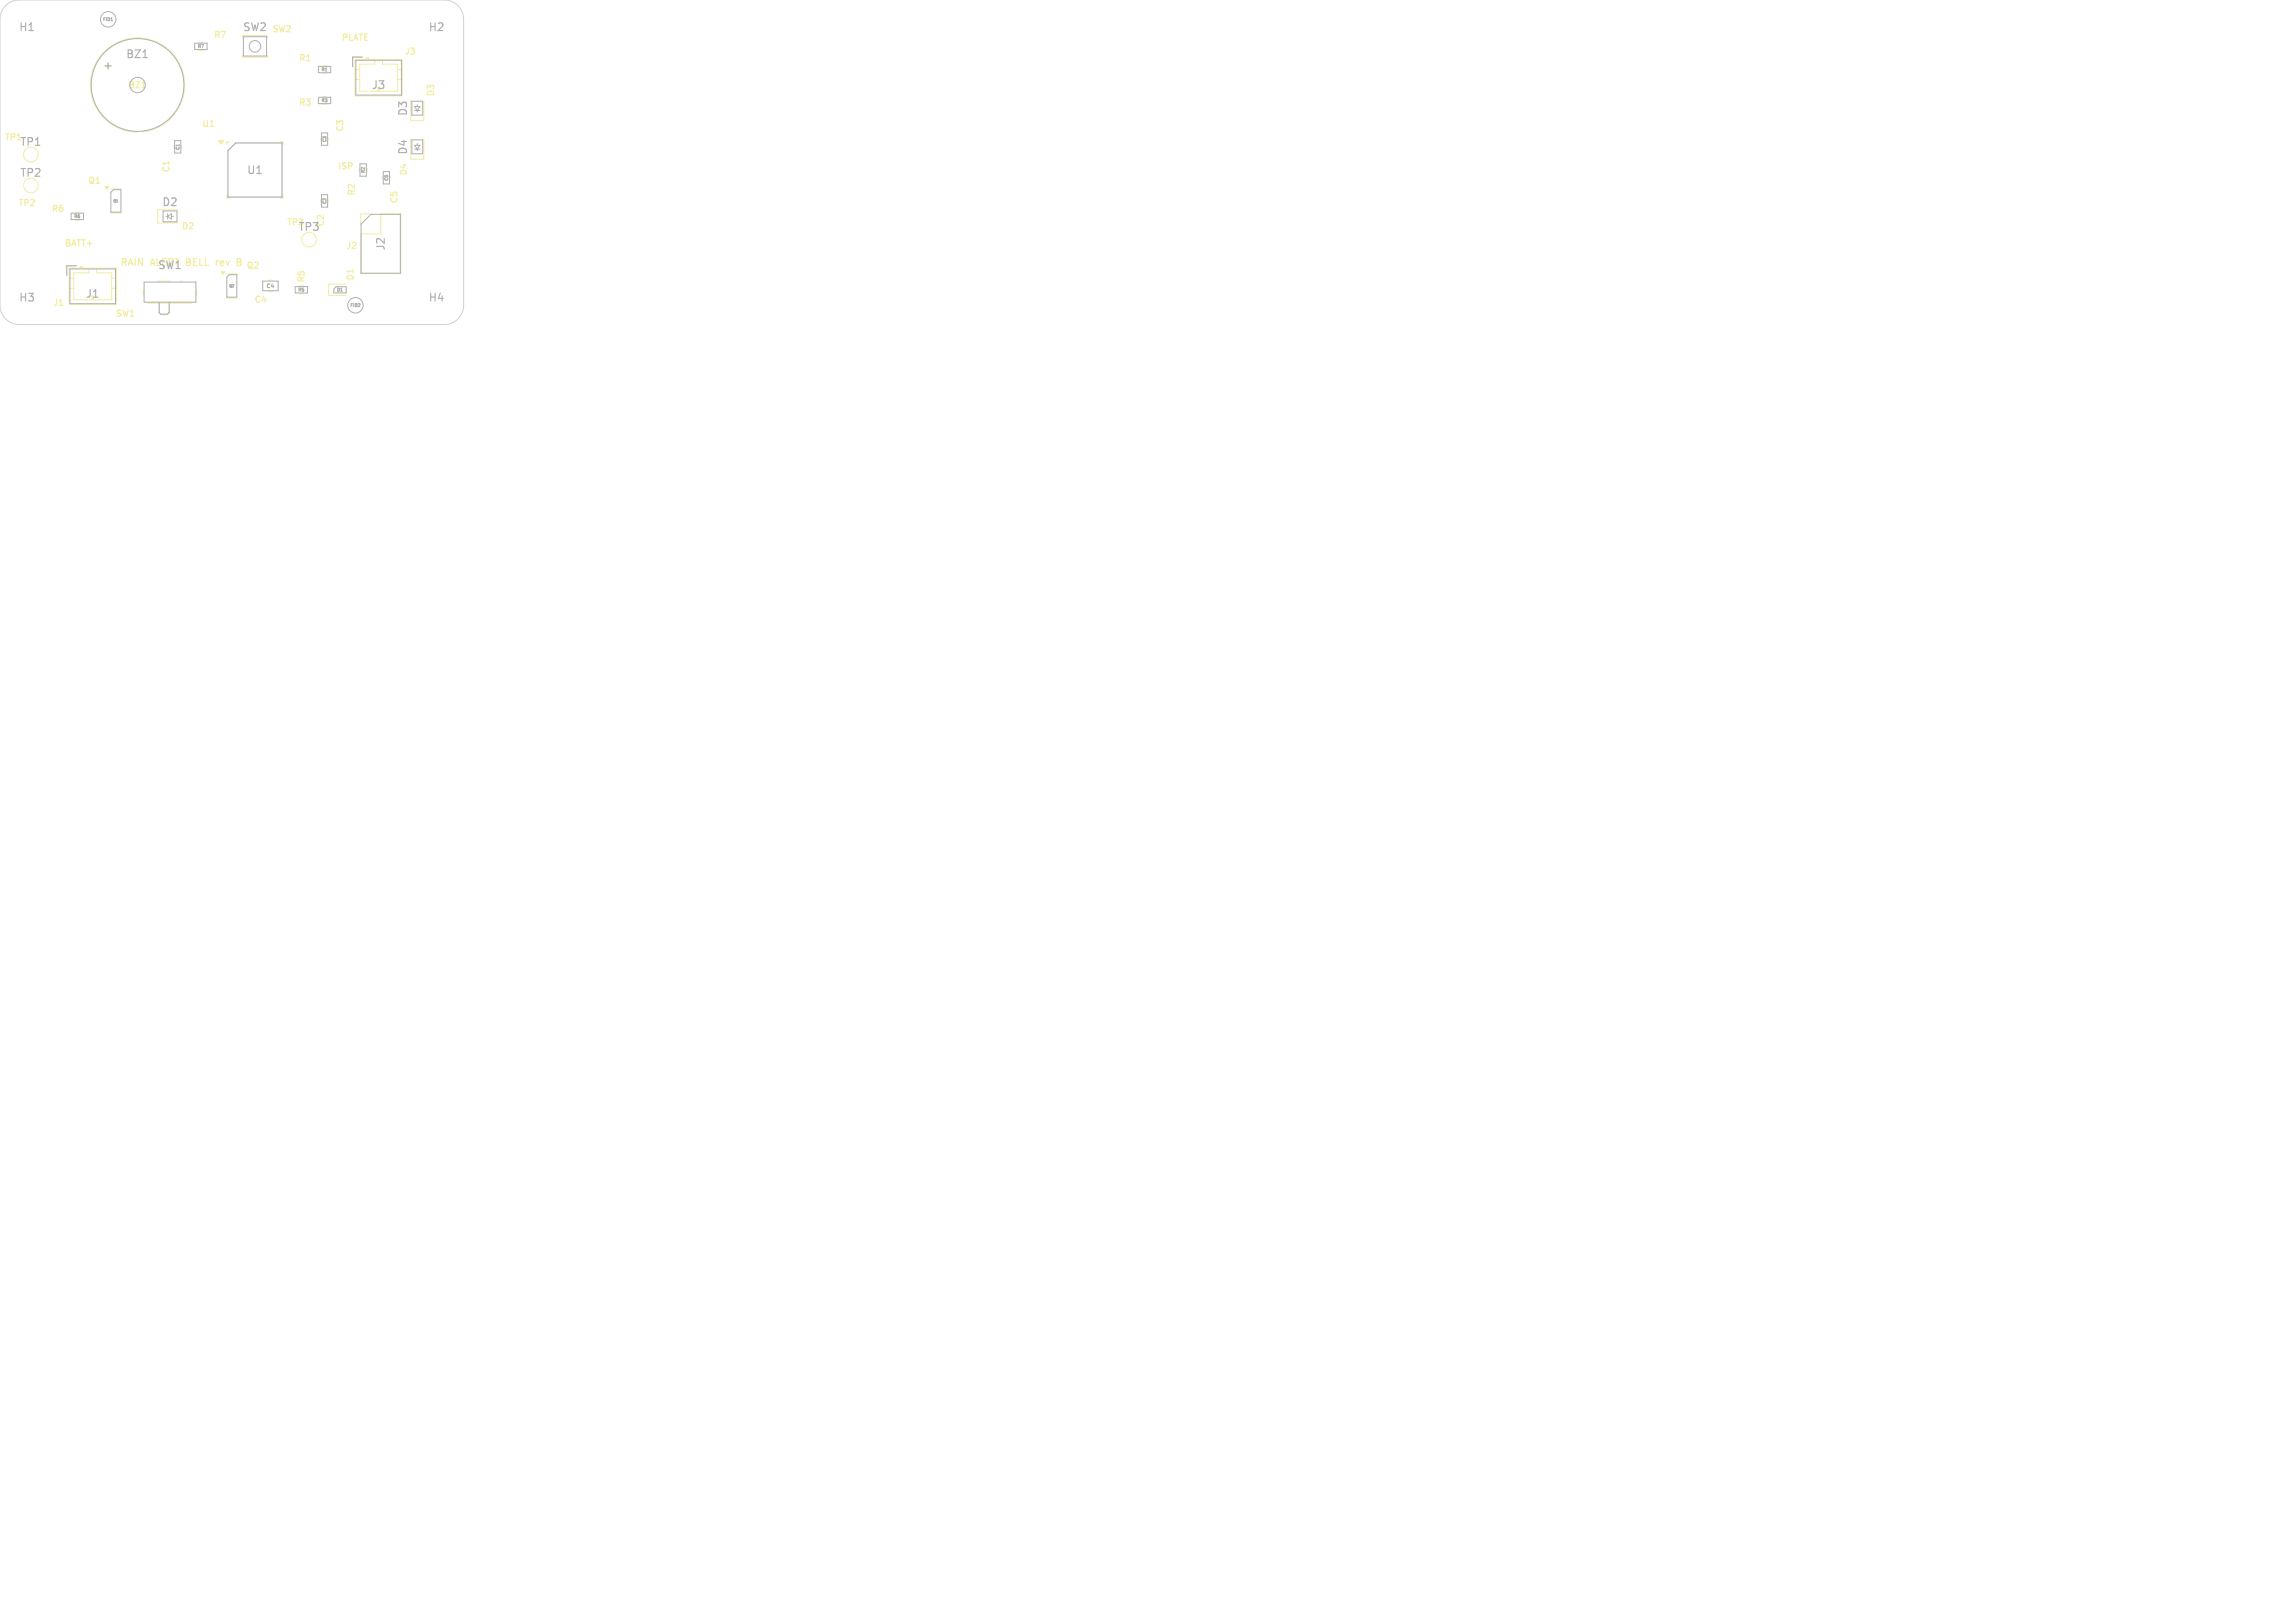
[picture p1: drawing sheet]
<svg xmlns="http://www.w3.org/2000/svg" width="297mm" height="210mm" viewBox="0 0 297 210" stroke-linecap="round" stroke-linejoin="round" font-family="sans-serif">
<defs><g id="words">
<g font-size="1.4" fill="#afafaf">
<text x="2.4" y="4.2">H1</text>
<text x="31.4" y="4.2">SW2</text>
<text x="55.4" y="4.2">H2</text>
<text x="13.2" y="9.2">+</text>
<text x="16.2" y="7.7">BZ1</text>
<text x="48" y="11.7">J3</text>
<text x="52.9" y="15.1" transform="rotate(-90 52.9 15.1)">D3</text>
<text x="2.5" y="19.1">TP1</text>
<text x="2.5" y="23.1">TP2</text>
<text x="31.9" y="22.7">U1</text>
<text x="52.9" y="20.1" transform="rotate(-90 52.9 20.1)">D4</text>
<text x="20.9" y="26.9">D2</text>
<text x="20.4" y="35">SW1</text>
<text x="38.5" y="30.1">TP3</text>
<text x="50" y="32.5" transform="rotate(-90 50 32.5)">J2</text>
<text x="2.4" y="39.2">H3</text>
<text x="11" y="38.7">J1</text>
<text x="55.4" y="39.2">H4</text>
</g>
<g font-size="1.3" fill="#f2eda1">
<text x="15.5" y="34.6">RAIN</text>
<text x="19.5" y="34.6">ALERT BELL</text>
<text x="28.5" y="34.6">rev</text>
<text x="31.5" y="34.6">B</text>
</g>
<g font-size="1.1" fill="#f2eda1">
<text x="27.6" y="5.1">R7</text>
<text x="35.1" y="4.4">SW2</text>
<text x="44.1" y="5.5">PLATE</text>
<text x="16.5" y="11.6">BZ1</text>
<text x="38.6" y="8.1">R1</text>
<text x="52.3" y="7.3">J3</text>
<text x="26.1" y="16.6">U1</text>
<text x="38.6" y="13.9">R3</text>
<text x="44.6" y="17.2" transform="rotate(-90 44.6 17.2)">C3</text>
<text x="56.4" y="12.6" transform="rotate(-90 56.4 12.6)">D3</text>
<text x=".5" y="18.4">TP1</text>
<text x="11.3" y="24">Q1</text>
<text x="22.1" y="22.4" transform="rotate(-90 22.1 22.4)">C1</text>
<text x="43.6" y="22.1">ISP</text>
<text x="52.9" y="22.8" transform="rotate(-90 52.9 22.8)">D4</text>
<text x="2.3" y="26.9">TP2</text>
<text x="6.6" y="27.6">R6</text>
<text x="23.4" y="29.9">D2</text>
<text x="46.1" y="25.4" transform="rotate(-90 46.1 25.4)">R2</text>
<text x="51.6" y="26.4" transform="rotate(-90 51.6 26.4)">C5</text>
<text x="8.2" y="32.1">BATT+</text>
<text x="31.8" y="35">Q2</text>
<text x="44.7" y="32.4">J2</text>
<text x="6.8" y="39.8">J1</text>
<text x="14.9" y="41.2">SW1</text>
<text x="32.8" y="39.4">C4</text>
<text x="39.6" y="36.7" transform="rotate(-90 39.6 36.7)">R5</text>
<text x="46" y="36.4" transform="rotate(-90 46 36.4)">D1</text>
</g>
<g font-size="1.1" fill="#afafaf">
<text x="37" y="29.4">TP3</text>
<text x="42.1" y="29.4" transform="rotate(-90 42.1 29.4)">C2</text>
</g>
<text font-size=".7" fill="#afafaf" x="34.4" y="37.4">C4</text>
<g font-size=".6" fill="#afafaf">
<text x="13.3" y="2.8">FID1</text>
<text x="25.6" y="6.3">R7</text>
<text x="41.6" y="9.3">R1</text>
<text x="41.6" y="13.3">R3</text>
<text x="23.3" y="19.4" transform="rotate(-90 23.3 19.4)">C1</text>
<text x="42.3" y="18.4" transform="rotate(-90 42.3 18.4)">C3</text>
<text x="47.3" y="22.4" transform="rotate(-90 47.3 22.4)">R2</text>
<text x="50.3" y="23.4" transform="rotate(-90 50.3 23.4)">C5</text>
<text x="9.6" y="28.3">R6</text>
<text x="42.3" y="26.4" transform="rotate(-90 42.3 26.4)">C2</text>
<text x="38.6" y="37.8">R5</text>
<text x="43.6" y="37.8">D1</text>
<text x="45.3" y="39.8">FID2</text>
</g>
<g font-size=".4" fill="#afafaf">
<text x="14.6" y="26.2">Q1</text>
<text x="29.6" y="37.2">Q2</text>
</g>
</g></defs>
<path d="M28 33.8v.6M28.3 33.8l-.3 .1M30.7 33.9h.3M31 33.9l.2 .2M31 33.9l.2-.2-.1-.2h-.4v.9h.3l.2-.2" fill="none" stroke="#f2eda1" stroke-width=".16"/>
<path d="M18.4 11.4h.4M29.7 18.4h-.3v.2M36.3 18.4h.3v.3M7.7 39.5h.4M29.4 25.3v.3h.3M36.6 25.3v.3h-.3" fill="none" stroke="#f2eda1" stroke-width=".15"/>
<g fill="none" stroke="#f2eda1" stroke-width=".13">
<path d="M22.5 18.9v.2M23.5 18.9v.2M25.8 5.5h.4M25.8 6.5h.4M31.3 4.9v-.3h3.3v.3M31.3 7.1v.3h3.3v-.3M41.5 17.9v.2M41.8 8.5h.4M41.8 9.5h.4M41.8 12.5h.4M41.8 13.5h.4M42.5 17.9v.2"/>
<path d="M45.9 7.7h6.2v4.7h-6.2zM45.9 9h.7M45.9 10.3h.7M46.9 7.4h-1.3v1.2M47.4 7.7v-.2h.3v.2M47.4 7.6h.3M48.5 7.7v.6h-1.9v3.5h4.8v-3.5h-1.9v-.6M51.4 9h.7M51.4 10.3h.7M53.2 12.9v2.7h1.7v-2.7M53.2 17.9v2.7h1.7v-2.7M8.9 34.7h6.2v4.7h-6.2z"/>
<path d="M8.9 36h.6M8.9 37.3h.6M9.8 27.5h.4M9.8 28.5h.4M9.9 34.4h-1.3v1.2M10.4 34.7v-.2h.3v.2M10.4 34.6h.3M11.5 34.7v.6h-2v3.5h5v-3.5h-2v-.6M14.4 24.4h1.3M14.4 27.6h1.3M14.5 36h.6M14.5 37.3h.6"/>
<path d="M18.6 37.4v.8M19.1 39.2h5.7M20.4 36.4h1.7M20.6 39.2v1.3l.2 .2h.9l.2-.2v-1.3M23 27.2h-2.6v1.7h2.6M23.4 36.4h.2M25.5 37.4v.8M29.3 35.4h1.3M29.3 38.6h1.3M34.7 36.3h.6M34.7 37.7h.6M38.8 37h.4"/>
<path d="M38.8 38h.4M41.5 25.9v.2M42.5 25.9v.2M44.8 36.8h-2.3v1.4h2.3M46.5 21.8v.4M46.7 30.3h2.6v-2.6h2.6v7.7h-5.2zM47.5 21.8v.4M48 27.7h-1.3v1.3M49.5 22.9v.2M50.5 22.9v.2"/>
<circle cx="4" cy="20" r=".95"/>
<circle cx="17.8" cy="11" r="6.1"/>
<circle cx="4" cy="24" r=".95"/>
<circle cx="40" cy="31" r=".95"/>
</g>
<g fill="#f2eda1" stroke="#f2eda1" stroke-width=".13">
<path d="M28.6 35.2h.5l-.3 .3z"/>
<path d="M13.6 24.2h.5l-.3 .3z"/>
<path d="M28.3 18.2h.6l-.3 .5z"/>
</g>
<g fill="#fff" stroke="#fff" stroke-width=".13">
<circle cx="31.5" cy="31.5" r=".15"/>
<circle cx="49.5" cy="13.8" r=".15"/>
<circle cx="1.5" cy="19.5" r=".15"/>
<circle cx="52.2" cy="33.3" r=".15"/>
<circle cx="19.5" cy="19.5" r=".15"/>
<circle cx="13.5" cy="3.9" r=".15"/>
<circle cx="49.5" cy="7.5" r=".15"/>
<circle cx="19.5" cy="7.5" r=".15"/>
<circle cx="25.5" cy="1.5" r=".15"/>
<circle cx="49.5" cy="25.5" r=".15"/>
<circle cx="1.5" cy="7.5" r=".15"/>
<circle cx="25.5" cy="40.5" r=".15"/>
<circle cx="13.5" cy="19.5" r=".15"/>
<circle cx="43.5" cy="7.5" r=".15"/>
<circle cx="49.5" cy="1.5" r=".15"/>
<circle cx="55.5" cy="14.6" r=".15"/>
<circle cx="43.5" cy="31.9" r=".15"/>
<circle cx="42.4" cy="17" r=".15"/>
<circle cx="55.5" cy="7.5" r=".15"/>
<circle cx="13.5" cy="7.5" r=".15"/>
<circle cx="7.5" cy="1.5" r=".15"/>
<circle cx="7.5" cy="13.5" r=".15"/>
<circle cx="35.4" cy="36.5" r=".15"/>
<circle cx="37.5" cy="7.5" r=".15"/>
<circle cx="7.5" cy="7.5" r=".15"/>
<circle cx="43.5" cy="1.5" r=".15"/>
<circle cx="19.5" cy="31.5" r=".15"/>
<circle cx="31.9" cy="13.5" r=".15"/>
<circle cx="22.5" cy="18" r=".15"/>
<circle cx="1.5" cy="25.8" r=".15"/>
<circle cx="31.5" cy="39.1" r=".15"/>
<circle cx="31.5" cy="21.4" r=".15"/>
<circle cx="25.5" cy="31.5" r=".15"/>
<circle cx="53.8" cy="12.8" r=".15"/>
<circle cx="45.8" cy="26.8" r=".15"/>
<circle cx="49.5" cy="19.5" r=".15"/>
<circle cx="7.5" cy="19.5" r=".15"/>
<circle cx="43.6" cy="14.4" r=".15"/>
<circle cx="1.5" cy="31.5" r=".15"/>
<circle cx="55.5" cy="25.5" r=".15"/>
<circle cx="25.5" cy="7.7" r=".15"/>
<circle cx="13.4" cy="26.7" r=".15"/>
<circle cx="43.5" cy="39.7" r=".15"/>
<circle cx="43.5" cy="19.5" r=".15"/>
<circle cx="42.8" cy="37.2" r=".15"/>
<circle cx="37.5" cy="14.7" r=".15"/>
<circle cx="21.3" cy="15.8" r=".15"/>
<circle cx="7.5" cy="25.5" r=".15"/>
<circle cx="35.6" cy="21.4" r=".15"/>
<circle cx="25.5" cy="25.5" r=".15"/>
<circle cx="41.5" cy="25" r=".15"/>
<circle cx="34.2" cy="5.3" r=".15"/>
<circle cx="13.5" cy="31.5" r=".15"/>
<circle cx="21.2" cy="25.5" r=".15"/>
<circle cx="28.4" cy="35.8" r=".15"/>
<circle cx="7.5" cy="37.5" r=".15"/>
<circle cx="46.5" cy="21" r=".15"/>
<circle cx="27.1" cy="20.6" r=".15"/>
<circle cx="31.9" cy="7.7" r=".15"/>
<circle cx="37.5" cy="38.8" r=".15"/>
<circle cx="31.5" cy="1.5" r=".15"/>
<circle cx="27.1" cy="22.3" r=".15"/>
<circle cx="49.5" cy="22" r=".15"/>
<circle cx="13.5" cy="38.2" r=".15"/>
<circle cx="3.2" cy="24" r=".15"/>
<circle cx="37.5" cy="1.5" r=".15"/>
<circle cx="37.5" cy="31.8" r=".15"/>
<circle cx="53.8" cy="17.8" r=".15"/>
<circle cx="25.5" cy="13.5" r=".15"/>
<circle cx="13.5" cy="13.5" r=".15"/>
<circle cx="55.5" cy="31.5" r=".15"/>
<circle cx="7.5" cy="31.5" r=".15"/>
<circle cx="49.5" cy="37.5" r=".15"/>
<circle cx="55.5" cy="19.6" r=".15"/>
<circle cx="19.5" cy="40.2" r=".15"/>
<circle cx="1.5" cy="13.5" r=".15"/>
<circle cx="19.5" cy="1.5" r=".15"/>
<circle cx="41.5" cy="26.7" r=".15"/>
<circle cx="39" cy="24.5" r=".15"/>
<circle cx="19.8" cy="27.6" r=".15"/>
<circle cx="33.6" cy="27.9" r=".15"/>
<circle cx="36.1" cy="27.9" r=".15"/>
<circle cx="36.1" cy="26.4" r=".15"/>
<circle cx="38.1" cy="25.7" r=".15"/>
<circle cx="43.3" cy="27.3" r=".15"/>
<circle cx="38.9" cy="22.3" r=".15"/>
<circle cx="40.6" cy="20.3" r=".15"/>
<circle cx="29.9" cy="15.2" r=".15"/>
<circle cx="33.1" cy="19.4" r=".15"/>
<circle cx="22.7" cy="39.7" r=".15"/>
<circle cx="30.7" cy="36.7" r=".15"/>
<circle cx="47.7" cy="12" r=".15"/>
<circle cx="16.6" cy="26.2" r=".15"/>
<circle cx="18.1" cy="17.1" r=".15"/>
<circle cx="19.2" cy="28.7" r=".15"/>
<circle cx="13.4" cy="25.3" r=".15"/>
<circle cx="11.2" cy="28.1" r=".15"/>
<circle cx="3.5" cy="38.5" r="1.35"/>
<circle cx="11" cy="36.5" r=".38"/>
<circle cx="13" cy="36.5" r=".37"/>
<circle cx="56.5" cy="38.5" r="1.35"/>
<circle cx="14" cy="11" r=".5"/>
<circle cx="21.6" cy="11" r=".5"/>
<circle cx="56.5" cy="3.5" r="1.35"/>
<circle cx="3.5" cy="3.5" r="1.35"/>
<circle cx="48" cy="9.5" r=".37"/>
<circle cx="50" cy="9.5" r=".37"/>
<circle cx="20.5" cy="37.8" r=".45"/>
<circle cx="23.5" cy="37.8" r=".45"/>
<circle cx="48" cy="29" r=".5"/>
<circle cx="50.5" cy="29" r=".5"/>
<circle cx="48" cy="31.5" r=".5"/>
<circle cx="50.5" cy="31.5" r=".5"/>
<circle cx="48" cy="34.1" r=".5"/>
<circle cx="50.5" cy="34.1" r=".5"/>
</g>
<path d="M18.5 7.5h.6M30.5 18.5h6v7h-7v-6z" fill="none" stroke="#afafaf" stroke-width=".15"/>
<g fill="none" stroke="#afafaf" stroke-width=".13">
<path d="M22.6 18.2h.8v1.6h-.8zM25.2 5.6h1.6v.8h-1.6zM31.5 4.8h3v2.4h-3zM41.2 8.6h1.6v.8h-1.6zM41.2 12.6h1.6v.8h-1.6zM41.6 17.2h.8v1.6h-.8zM46 7.8h6v4.5h-6zM46.9 7.4h-1.3v1.2M53.3 13.1h1.4v1.8h-1.4M53.3 18.1h1.4v1.8h-1.4M53.6 14.3h.7M53.6 13.8h.7l-.3 .5z"/>
<path d="M53.6 18.8h.7l-.3 .5zM53.6 19.3h.7M54 13.5v.3M54 14.3v.2M54 18.5v.3M54 19.3v.2M9 34.8h6v4.5h-6zM9.2 27.6h1.6v.8h-1.6zM9.9 34.4h-1.3v1.2M14.4 24.9l.3-.3h1v2.9h-1.3zM18.7 36.5h6.6v2.6h-6.6zM21.1 27.3v1.4h1.8v-1.4"/>
<path d="M21.5 28h.2M21.7 27.6v.7M21.7 28l.5-.4v.7zM21.9 39.1v1.3l-.3 .2h-.8l-.2-.1v-1.3M22.2 28h.2M29.3 35.9l.4-.3h.9v2.9h-1.3zM34 36.4h2v1.2h-2zM38.2 37.1h1.6v.8h-1.6zM41.6 25.2h.8v1.6h-.8zM43.5 37.1h1.3v.8h-1.6v-.5zM46.6 21.2h.8v1.6h-.8zM48 27.7h3.8v7.6h-5.1v-6.3z"/>
<path d="M49.6 22.2h.8v1.6h-.8z"/>
<circle cx="14" cy="2.5" r="1"/>
<circle cx="17.8" cy="11" r="6"/>
<circle cx="17.8" cy="11" r="1"/>
<circle cx="33" cy="6" r=".75"/>
<circle cx="46" cy="39.5" r="1"/>
</g>
<path d="M.7 .8l.8-.6 1-.2h55a2.5 2.5 0 0 1 2.5 2.5v37a2.5 2.5 0 0 1-2.5 2.5h-55a2.5 2.5 0 0 1-2.5-2.5v-37l.2-.9z" fill="none" stroke="#d0d2cd" stroke-width=".13"/>
<use href="#words"/>
</svg>
